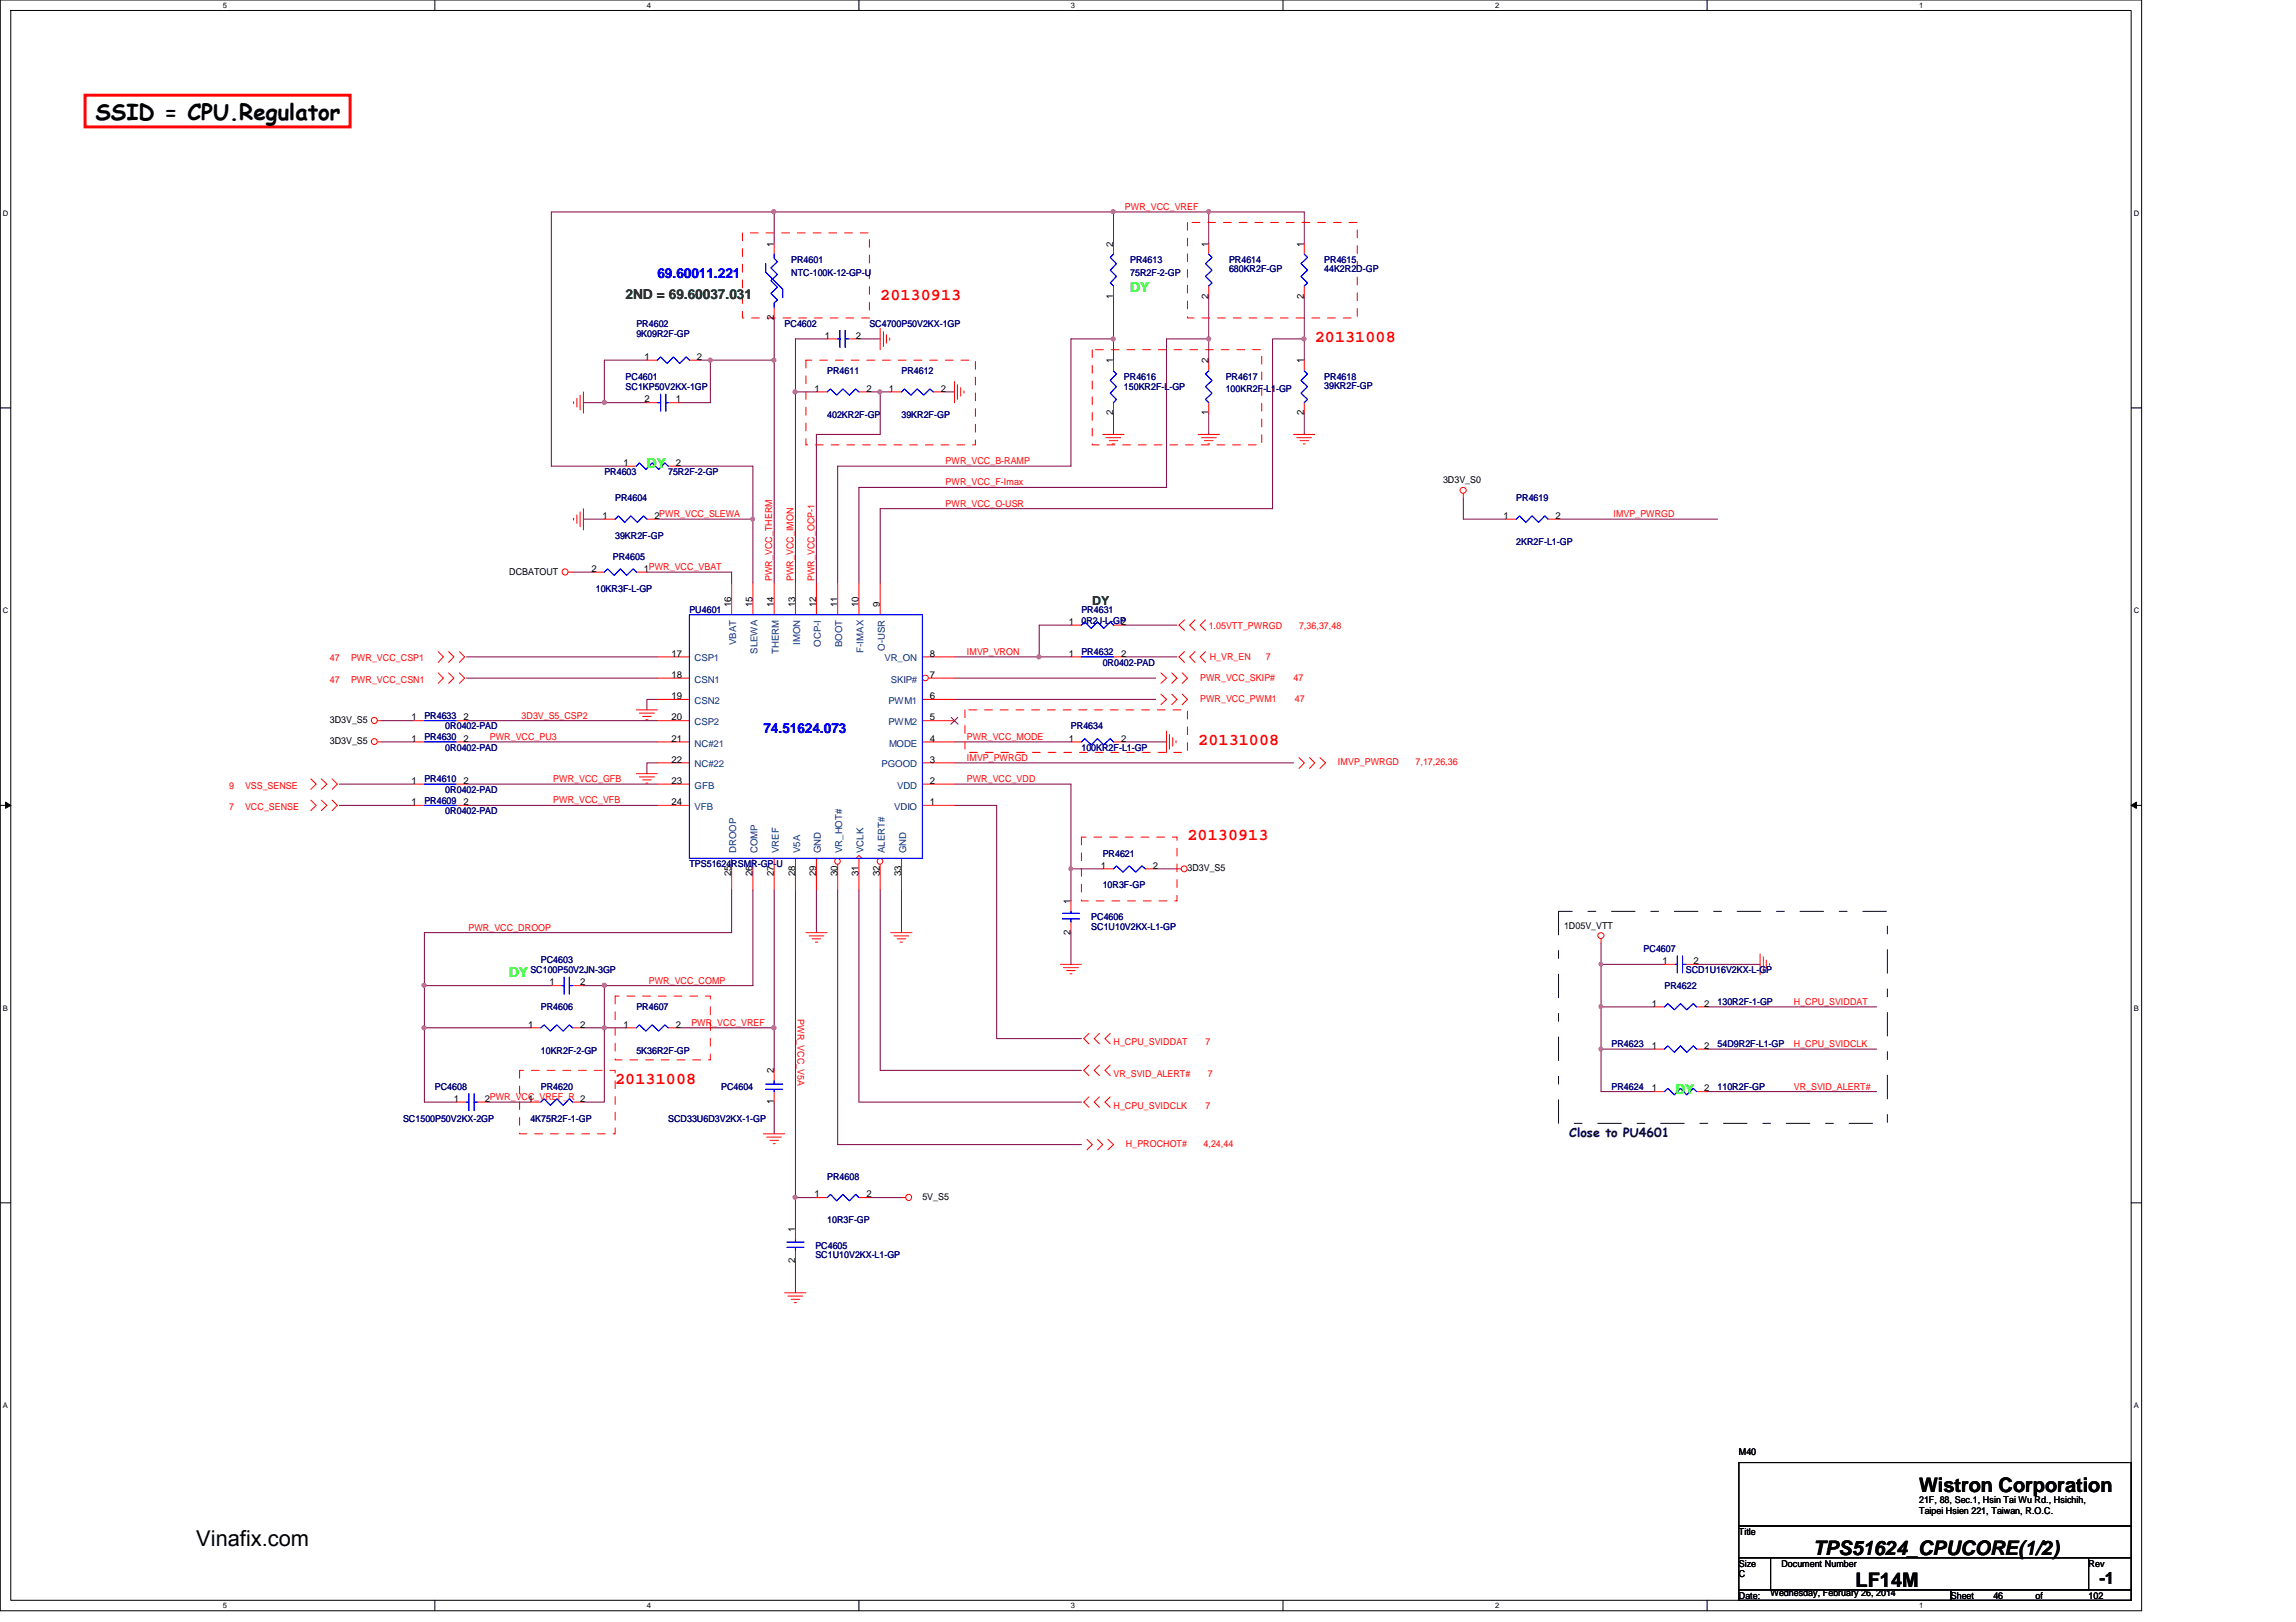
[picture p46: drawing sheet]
<svg xmlns="http://www.w3.org/2000/svg" width="297mm" height="210mm" viewBox="0 0 297 210" stroke-linecap="round" stroke-linejoin="round" font-family="sans-serif">
<defs><g id="words">
<text font-size="2.9" x="12.4" y="15.5">SSID = CPU.Regulator</text>
<text font-size="2.8" x="25.4" y="200.1">Vinafix.com</text>
<g font-size="2.6">
<text x="248.3" y="193">Wistron Corporation</text>
<text x="234.6" y="201.2">TPS51624_CPUCORE(1/2)</text>
<text x="240.1" y="205.4">LF14M</text>
</g>
<g font-size="2.2" fill="#f00">
<text x="113.9" y="38.8">20130913</text>
<text x="170.1" y="44.3">20131008</text>
<text x="155" y="96.4">20131008</text>
<text x="153.6" y="108.8">20130913</text>
<text x="79.6" y="140.3">20131008</text>
</g>
<text font-size="2.2" x="271.6" y="205">-1</text>
<g font-size="1.8" fill="#00f">
<text x="85" y="35.9">69.60011.221</text>
<text x="98.8" y="94.9">74.51624.073</text>
</g>
<text font-size="1.8" fill="#008000" x="80.9" y="38.7">2ND = 69.60037.031</text>
<g font-size="1.8" fill="#0f0">
<text x="146.2" y="37.8">DY</text>
<text x="83.7" y="60.6">DY</text>
<text x="65.9" y="126.4">DY</text>
<text x="216.7" y="141.5">DY</text>
</g>
<text font-size="1.6" fill="#008000" x="141.3" y="78.3">DY</text>
<text font-size="1.6" fill="#000040" x="203" y="147.2">Close to PU4601</text>
<g font-size="1.2" fill="#f00">
<text x="145.5" y="27.2">PWR_VCC_VREF</text>
<text x="122.3" y="60.1">PWR_VCC_B-RAMP</text>
<text x="122.3" y="62.8">PWR_VCC_F-Imax</text>
<text x="122.3" y="65.6">PWR_VCC_O-USR</text>
<text x="208.7" y="66.9">IMVP_PWRGD</text>
<text x="99.9" y="75.2" transform="rotate(-90 99.9 75.2)">PWR_VCC_THERM</text>
<text x="102.7" y="75.2" transform="rotate(-90 102.7 75.2)">PWR_VCC_IMON</text>
<text x="105.4" y="75.2" transform="rotate(-90 105.4 75.2)">PWR_VCC_OCP-1</text>
<text x="156.4" y="81.4">1.05VTT_PWRGD</text>
<text x="168.1" y="81.4">7,36,37,48</text>
<text x="42.7" y="85.6">47</text>
<text x="42.7" y="88.3">47</text>
<text x="45.4" y="85.6">PWR_VCC_CSP1</text>
<text x="45.4" y="88.3">PWR_VCC_CSN1</text>
<text x="125.1" y="84.8">IMVP_VRON</text>
<text x="155.3" y="88.1">PWR_VCC_SKIP#</text>
<text x="156.5" y="85.5">H_VR_EN</text>
<text x="163.8" y="85.5">7</text>
<text x="167.3" y="88.1">47</text>
<text x="63.4" y="95.8">PWR_VCC_PU3</text>
<text x="67.5" y="93">3D3V_S5_CSP2</text>
<text x="125.1" y="95.8">PWR_VCC_MODE</text>
<text x="155.3" y="90.8">PWR_VCC_PWM1</text>
<text x="167.5" y="90.8">47</text>
<text x="71.6" y="101.2">PWR_VCC_GFB</text>
<text x="125.1" y="101.2">PWR_VCC_VDD</text>
<text x="125.1" y="98.5">IMVP_PWRGD</text>
<text x="173.1" y="99.1">IMVP_PWRGD</text>
<text x="183.1" y="99.1">7,17,26,36</text>
<text x="29.6" y="102.1">9</text>
<text x="29.6" y="104.8">7</text>
<text x="31.7" y="102.1">VSS_SENSE</text>
<text x="31.7" y="104.8">VCC_SENSE</text>
<text x="71.6" y="104">PWR_VCC_VFB</text>
<text x="60.6" y="120.4">PWR_VCC_DROOP</text>
<text x="83.9" y="127.3">PWR_VCC_COMP</text>
<text x="103.2" y="131.9" transform="rotate(90 103.2 131.9)">PWR_VCC_V5A</text>
<text x="232.1" y="130">H_CPU_SVIDDAT</text>
<text x="89.4" y="132.8">PWR_VCC_VREF</text>
<text x="144.1" y="135.3">H_CPU_SVIDDAT</text>
<text x="156" y="135.3">7</text>
<text x="232.1" y="135.5">H_CPU_SVIDCLK</text>
<text x="144.1" y="139.4">VR_SVID_ALERT#</text>
<text x="144.1" y="143.5">H_CPU_SVIDCLK</text>
<text x="156" y="143.5">7</text>
<text x="156.2" y="139.4">7</text>
<text x="232.1" y="141">VR_SVID_ALERT#</text>
<text x="145.7" y="148.4">H_PROCHOT#</text>
<text x="155.7" y="148.4">4,24,44</text>
</g>
<g font-size="1.2">
<text x="100.1" y="31.9" transform="rotate(-90 100.1 31.9)">1</text>
<text x="144" y="31.9" transform="rotate(-90 144 31.9)">2</text>
<text x="156.3" y="31.9" transform="rotate(-90 156.3 31.9)">1</text>
<text x="168.7" y="31.9" transform="rotate(-90 168.7 31.9)">1</text>
<text x="100.1" y="41.4" transform="rotate(-90 100.1 41.4)">2</text>
<text x="144" y="38.7" transform="rotate(-90 144 38.7)">1</text>
<text x="156.3" y="38.7" transform="rotate(-90 156.3 38.7)">2</text>
<text x="168.7" y="38.7" transform="rotate(-90 168.7 38.7)">2</text>
<text x="83.4" y="46.6">1</text>
<text x="90.2" y="46.6">2</text>
<text x="106.7" y="43.8">1</text>
<text x="110.7" y="43.8">2</text>
<text x="144" y="47" transform="rotate(-90 144 47)">1</text>
<text x="156.3" y="47" transform="rotate(-90 156.3 47)">2</text>
<text x="168.7" y="47" transform="rotate(-90 168.7 47)">1</text>
<text x="83.4" y="52.1">2</text>
<text x="87.4" y="52.1">1</text>
<text x="105.4" y="50.7">1</text>
<text x="112.1" y="50.7">2</text>
<text x="115" y="50.7">1</text>
<text x="121.7" y="50.7">2</text>
<text x="144" y="53.8" transform="rotate(-90 144 53.8)">2</text>
<text x="156.3" y="53.8" transform="rotate(-90 156.3 53.8)">1</text>
<text x="168.7" y="53.8" transform="rotate(-90 168.7 53.8)">2</text>
<text x="80.7" y="60.3">1</text>
<text x="87.4" y="60.3">2</text>
<text x="186.7" y="62.6">3D3V_S0</text>
<text x="77.9" y="67.1">1</text>
<text x="84.7" y="67.1">2PWR_VCC_SLEWA</text>
<text x="194.5" y="67.1">1</text>
<text x="201.2" y="67.1">2</text>
<text x="65.9" y="74.4">DCBATOUT</text>
<text x="76.5" y="74">2</text>
<text x="83.3" y="74">1PWR_VCC_VBAT</text>
<text x="94.6" y="78.6" transform="rotate(-90 94.6 78.6)">16</text>
<text x="97.4" y="78.6" transform="rotate(-90 97.4 78.6)">15</text>
<text x="100.1" y="78.6" transform="rotate(-90 100.1 78.6)">14</text>
<text x="102.9" y="78.6" transform="rotate(-90 102.9 78.6)">13</text>
<text x="105.6" y="78.6" transform="rotate(-90 105.6 78.6)">12</text>
<text x="108.3" y="78.6" transform="rotate(-90 108.3 78.6)">11</text>
<text x="111.1" y="78.6" transform="rotate(-90 111.1 78.6)">10</text>
<text x="113.8" y="78.6" transform="rotate(-90 113.8 78.6)">9</text>
<text x="138.3" y="80.9">1</text>
<text x="145" y="80.9">2</text>
<text x="86.9" y="87.7">18</text>
<text x="86.9" y="85">17</text>
<text x="120.3" y="87.7">7</text>
<text x="120.3" y="85">8</text>
<text x="138.3" y="85">1</text>
<text x="145" y="85">2</text>
<text x="42.7" y="93.6">3D3V_S5</text>
<text x="53.3" y="93.2">1</text>
<text x="53.3" y="96">1</text>
<text x="60" y="93.2">2</text>
<text x="60" y="96">2</text>
<text x="86.9" y="90.5">19</text>
<text x="86.9" y="96">21</text>
<text x="86.9" y="93.2">20</text>
<text x="120.3" y="96">4</text>
<text x="120.3" y="90.5">6</text>
<text x="120.3" y="93.2">5</text>
<text x="138.3" y="96">1</text>
<text x="145" y="96">2</text>
<text x="42.7" y="96.3">3D3V_S5</text>
<text x="53.3" y="101.4">1</text>
<text x="60" y="101.4">2</text>
<text x="86.9" y="101.4">23</text>
<text x="86.9" y="98.7">22</text>
<text x="120.3" y="98.7">3</text>
<text x="120.3" y="101.4">2</text>
<text x="53.3" y="104.2">1</text>
<text x="60" y="104.2">2</text>
<text x="86.9" y="104.2">24</text>
<text x="120.3" y="104.2">1</text>
<text x="94.6" y="113.4" transform="rotate(-90 94.6 113.4)">25</text>
<text x="97.4" y="113.4" transform="rotate(-90 97.4 113.4)">26</text>
<text x="100.1" y="113.4" transform="rotate(-90 100.1 113.4)">27</text>
<text x="102.9" y="113.4" transform="rotate(-90 102.9 113.4)">28</text>
<text x="105.6" y="113.4" transform="rotate(-90 105.6 113.4)">29</text>
<text x="108.3" y="113.4" transform="rotate(-90 108.3 113.4)">30</text>
<text x="111.1" y="113.4" transform="rotate(-90 111.1 113.4)">31</text>
<text x="113.8" y="113.4" transform="rotate(-90 113.8 113.4)">32</text>
<text x="116.6" y="113.4" transform="rotate(-90 116.6 113.4)">33</text>
<text x="142.4" y="112.4">1</text>
<text x="149.1" y="112.4">2</text>
<text x="153.6" y="112.8">3D3V_S5</text>
<text x="138.5" y="117" transform="rotate(-90 138.5 117)">1</text>
<text x="138.5" y="120.9" transform="rotate(-90 138.5 120.9)">2</text>
<text x="202.4" y="120.2">1D05V_VTT</text>
<text x="215.1" y="124.8">1</text>
<text x="219.1" y="124.8">2</text>
<text x="71.1" y="127.5">1</text>
<text x="75.1" y="127.5">2</text>
<text x="213.7" y="130.3">1</text>
<text x="220.5" y="130.3">2</text>
<text x="68.3" y="133">1</text>
<text x="75.1" y="133">2</text>
<text x="80.7" y="133">1</text>
<text x="87.4" y="133">2</text>
<text x="213.7" y="135.7">1</text>
<text x="220.5" y="135.7">2</text>
<text x="58.7" y="142.6">1</text>
<text x="62.7" y="142.6">2PWR_VCC_VREF_R 2</text>
<text x="68.3" y="142.6">1</text>
<text x="100.1" y="142.9" transform="rotate(-90 100.1 142.9)">1</text>
<text x="100.1" y="138.9" transform="rotate(-90 100.1 138.9)">2</text>
<text x="213.7" y="141.2">1</text>
<text x="220.5" y="141.2">2</text>
<text x="105.4" y="154.9">1</text>
<text x="112.1" y="154.9">2</text>
<text x="119.3" y="155.3">5V_S5</text>
<text x="102.9" y="159.5" transform="rotate(-90 102.9 159.5)">1</text>
<text x="102.9" y="163.5" transform="rotate(-90 102.9 163.5)">2</text>
<text x="225" y="188.3">M40</text>
<text x="248.3" y="194.5">21F, 88, Sec.1, Hsin Tai Wu Rd., Hsichih,</text>
<text x="248.3" y="196">Taipei Hsien 221, Taiwan, R.O.C.</text>
<text x="225" y="198.6">Title</text>
<text x="225" y="202.7">Size</text>
<text x="230.5" y="202.7">Document Number</text>
<text x="270.2" y="202.7">Rev</text>
<text x="225" y="206.9">Date:</text>
<text x="225" y="204.1">C</text>
<text x="229.1" y="206.6">Wednesday, February 26, 2014</text>
<text x="252.4" y="206.9">Sheet</text>
<text x="257.9" y="206.9">46</text>
<text x="263.4" y="206.9">of</text>
<text x="270.2" y="206.9">102</text>
</g>
<g font-size="1.2" fill="#000080">
<text x="102.4" y="34">PR4601</text>
<text x="102.4" y="35.7">NTC-100K-12-GP-U</text>
<text x="146.2" y="34">PR4613</text>
<text x="146.2" y="35.7">75R2F-2-GP</text>
<text x="159" y="34">PR4614</text>
<text x="159" y="35.3">680KR2F-GP</text>
<text x="171.3" y="34">PR4615</text>
<text x="171.3" y="35.3">44K2R2D-GP</text>
<text x="82.3" y="42.3">PR4602</text>
<text x="82.3" y="43.6">9K09R2F-GP</text>
<text x="101.5" y="42.3">PC4602</text>
<text x="112.5" y="42.3">SC4700P50V2KX-1GP</text>
<text x="80.9" y="49.1">PC4601</text>
<text x="80.9" y="50.5">SC1KP50V2KX-1GP</text>
<text x="107" y="48.4">PR4611</text>
<text x="116.6" y="48.4">PR4612</text>
<text x="145.4" y="49.1">PR4616</text>
<text x="145.4" y="50.5">150KR2F-L-GP</text>
<text x="158.6" y="49.1">PR4617</text>
<text x="158.6" y="50.8">100KR2F-L1-GP</text>
<text x="171.3" y="49.1">PR4618</text>
<text x="171.3" y="50.4">39KR2F-GP</text>
<text x="107" y="54.1">402KR2F-GP</text>
<text x="116.6" y="54.1">39KR2F-GP</text>
<text x="78.2" y="61.5">PR4603</text>
<text x="79.6" y="64.9">PR4604</text>
<text x="86.4" y="61.5">75R2F-2-GP</text>
<text x="196.2" y="64.9">PR4619</text>
<text x="79.6" y="69.7">39KR2F-GP</text>
<text x="196.2" y="70.5">2KR2F-L1-GP</text>
<text x="77.1" y="76.6">10KR3F-L-GP</text>
<text x="79.3" y="72.4">PR4605</text>
<text x="89.2" y="79.3">PU4601</text>
<text x="139.9" y="79.3">PR4631</text>
<text x="139.9" y="80.7">0R2J-L-GP</text>
<text x="139.9" y="84.8">PR4632</text>
<text x="142.7" y="86.1">0R0402-PAD</text>
<text x="54.9" y="93">PR4633</text>
<text x="54.9" y="95.8">PR4630</text>
<text x="57.6" y="94.4">0R0402-PAD</text>
<text x="138.6" y="94.4">PR4634</text>
<text x="54.9" y="101.3">PR4610</text>
<text x="57.6" y="97.2">0R0402-PAD</text>
<text x="139.9" y="97.2">100KR2F-L1-GP</text>
<text x="54.9" y="104">PR4609</text>
<text x="57.6" y="105.4">0R0402-PAD</text>
<text x="57.6" y="102.6">0R0402-PAD</text>
<text x="89.2" y="112.2">TPS51624RSMR-GP-U</text>
<text x="142.7" y="110.9">PR4621</text>
<text x="141.2" y="119.1">PC4606</text>
<text x="142.7" y="115">10R3F-GP</text>
<text x="68.6" y="125.9">SC100P50V2JN-3GP</text>
<text x="70" y="124.6">PC4603</text>
<text x="141.2" y="120.3">SC1U10V2KX-L1-GP</text>
<text x="212.6" y="123.2">PC4607</text>
<text x="218.1" y="125.9">SCD1U16V2KX-L-GP</text>
<text x="70" y="130.7">PR4606</text>
<text x="82.3" y="130.7">PR4607</text>
<text x="215.3" y="128">PR4622</text>
<text x="222.2" y="130">130R2F-1-GP</text>
<text x="70" y="136.4">10KR2F-2-GP</text>
<text x="82.3" y="136.4">5K36R2F-GP</text>
<text x="208.5" y="135.6">PR4623</text>
<text x="222.2" y="135.6">54D9R2F-L1-GP</text>
<text x="56.3" y="141">PC4608</text>
<text x="70" y="141">PR4620</text>
<text x="93.3" y="141">PC4604</text>
<text x="208.5" y="141">PR4624</text>
<text x="222.2" y="141">110R2F-GP</text>
<text x="52.2" y="145.2">SC1500P50V2KX-2GP</text>
<text x="68.6" y="145.2">4K75R2F-1-GP</text>
<text x="86.4" y="145.2">SCD33U6D3V2KX-1-GP</text>
<text x="107" y="152.7">PR4608</text>
<text x="105.5" y="161.6">PC4605</text>
<text x="107" y="158.3">10R3F-GP</text>
<text x="105.5" y="162.9">SC1U10V2KX-L1-GP</text>
</g>
<g font-size="1.2" fill="#004080">
<text x="95.2" y="83.5" transform="rotate(-90 95.2 83.5)">VBAT</text>
<text x="103.5" y="83.5" transform="rotate(-90 103.5 83.5)">IMON</text>
<text x="106.2" y="83.7" transform="rotate(-90 106.2 83.7)">OCP-I</text>
<text x="109" y="83.8" transform="rotate(-90 109 83.8)">BOOT</text>
<text x="89.9" y="88.3">CSN1</text>
<text x="89.9" y="85.6">CSP1</text>
<text x="98" y="84.6" transform="rotate(-90 98 84.6)">SLEWA</text>
<text x="100.8" y="84.7" transform="rotate(-90 100.8 84.7)">THERM</text>
<text x="111.7" y="84.5" transform="rotate(-90 111.7 84.5)">F-IMAX</text>
<text x="114.4" y="85.6">VR_ON</text>
<text x="114.5" y="84.2" transform="rotate(-90 114.5 84.2)">O-USR</text>
<text x="115.3" y="88.3">SKIP#</text>
<text x="89.9" y="91.1">CSN2</text>
<text x="89.9" y="93.9">CSP2</text>
<text x="114.9" y="91.1">PWM1</text>
<text x="114.9" y="93.9">PWM2</text>
<text x="89.9" y="96.6">NC#21</text>
<text x="89.9" y="99.3">NC#22</text>
<text x="114" y="99.3">PGOOD</text>
<text x="115" y="96.6">MODE</text>
<text x="89.9" y="104.8">VFB</text>
<text x="89.9" y="102.1">GFB</text>
<text x="115.7" y="104.8">VDIO</text>
<text x="116.1" y="102.1">VDD</text>
<text x="95.2" y="110.4" transform="rotate(-90 95.2 110.4)">DROOP</text>
<text x="98" y="110.4" transform="rotate(-90 98 110.4)">COMP</text>
<text x="100.8" y="110.4" transform="rotate(-90 100.8 110.4)">VREF</text>
<text x="103.5" y="110.4" transform="rotate(-90 103.5 110.4)">V5A</text>
<text x="106.2" y="110.4" transform="rotate(-90 106.2 110.4)">GND</text>
<text x="109" y="110.4" transform="rotate(-90 109 110.4)">VR_HOT#</text>
<text x="111.7" y="110.4" transform="rotate(-90 111.7 110.4)">VCLK</text>
<text x="114.5" y="110.4" transform="rotate(-90 114.5 110.4)">ALERT#</text>
<text x="117.2" y="110.4" transform="rotate(-90 117.2 110.4)">GND</text>
</g>
<g font-size="1">
<text x="28.8" y="1">5</text>
<text x="83.7" y="1">4</text>
<text x="138.6" y="1">3</text>
<text x="193.4" y="1">2</text>
<text x="248.3" y="1">1</text>
<text x=".4" y="27.9">D</text>
<text x="276.1" y="27.9">D</text>
<text x=".4" y="79.4">C</text>
<text x="276.1" y="79.4">C</text>
<text x=".4" y="130.8">B</text>
<text x="276.1" y="130.8">B</text>
<text x=".4" y="182.2">A</text>
<text x="276.1" y="182.2">A</text>
<text x="28.8" y="208.1">5</text>
<text x="83.7" y="208.1">4</text>
<text x="138.6" y="208.1">3</text>
<text x="193.4" y="208.1">2</text>
<text x="248.3" y="208.1">1</text>
</g>
</g></defs>
<path d="M0 0h277.1v208.4h-277.1zM1.4 1.4h274.3v205.7h-274.3z" fill="none" stroke="#000" stroke-width=".13"/>
<g fill="#fff">
<path d="M28.8 .1h.6v1.1h-.6z"/>
<path d="M28.8 207.2h.6v1.1h-.6z"/>
</g>
<path d="M56.3 0v1.4M56.3 207.1v1.3" fill="none" stroke="#000" stroke-width=".13"/>
<g fill="#fff">
<path d="M83.7 .1h.5v1.1h-.5z"/>
<path d="M83.7 207.2h.5v1.1h-.5z"/>
</g>
<path d="M111.1 0v1.4M111.1 207.1v1.3" fill="none" stroke="#000" stroke-width=".13"/>
<g fill="#fff">
<path d="M138.6 .1h.5v1.1h-.5z"/>
<path d="M138.6 207.2h.5v1.1h-.5z"/>
</g>
<path d="M166 0v1.4M166 207.1v1.3" fill="none" stroke="#000" stroke-width=".13"/>
<g fill="#fff">
<path d="M193.4 .1h.6v1.1h-.6z"/>
<path d="M193.4 207.2h.6v1.1h-.6z"/>
</g>
<path d="M220.8 0v1.4M220.8 207.1v1.3" fill="none" stroke="#000" stroke-width=".13"/>
<g fill="#fff">
<path d="M248.3 .1h.5v1.1h-.5z"/>
<path d="M248.3 207.2h.5v1.1h-.5z"/>
<path d="M.4 27.1h.7v1.1h-.7z"/>
<path d="M276.1 27.1h.7v1.1h-.7z"/>
<path d="M.4 78.5h.7v1.1h-.7z"/>
<path d="M276.1 78.5h.7v1.1h-.7z"/>
</g>
<path d="M0 52.8h1.4M275.7 52.8h1.4" fill="none" stroke="#000" stroke-width=".13"/>
<g fill="#fff">
<path d="M.4 129.9h.6v1.1h-.6z"/>
<path d="M276.1 129.9h.6v1.1h-.6z"/>
</g>
<path d="M0 104.2h1.4M.7 103.8l.7 .4-.7 .4zM275.7 104.2l.7-.4v.8zM275.7 104.2h1.4" fill="none" stroke="#000" stroke-width=".13"/>
<path d="M.7 103.8l.7 .4-.7 .4zM275.7 104.2l.7-.4v.8z" fill="#000"/>
<g fill="#fff">
<path d="M.4 181.4h.6v1.1h-.6z"/>
<path d="M276.1 181.4h.6v1.1h-.6z"/>
</g>
<path d="M0 155.7h1.4M275.7 155.7h1.4" fill="none" stroke="#000" stroke-width=".13"/>
<path d="M168.7 38.4v5.5" fill="none" stroke="#800040" stroke-width=".13"/>
<circle cx="168.7" cy="43.9" r=".26" fill="#f0f"/>
<circle cx="168.7" cy="43.9" r=".26" fill="none" stroke="#f0f" stroke-width=".13"/>
<path d="M144.1 43.9v2.7M168.7 43.9v2.7M134.4 80.9v4.1h-10.9M145.4 96h5.5M145.4 85h6.9" fill="none" stroke="#800040" stroke-width=".13"/>
<circle cx="134.4" cy="85" r=".26" fill="#f0f"/>
<circle cx="134.4" cy="85" r=".26" fill="none" stroke="#f0f" stroke-width=".13"/>
<path d="M75.5 52.1h2.7M85 98.7h-1.3v1.4M134.4 85h4.2M134.4 80.9h4.2M145.4 80.9h6.9M207.1 124.8h8.2" fill="none" stroke="#800040" stroke-width=".13"/>
<path d="M206.9 124.6h.4v.2v.1l-.2 .1-.2-.1z" fill-rule="evenodd" fill="#f0f"/>
<path d="M206.9 124.6h.4v.2v.1l-.2 .1-.2-.1z" fill="none" stroke="#f0f" stroke-width=".13"/>
<path d="M207.1 130.3v5.5h6.9M54.9 142.6h4.1" fill="none" stroke="#800040" stroke-width=".13"/>
<path d="M206.9 135.6l.2-.1 .2 .1v.3l-.2 .1-.2-.1z" fill-rule="evenodd" fill="#f0f"/>
<path d="M206.9 135.6l.2-.1 .2 .1v.3l-.2 .1-.2-.1z" fill="none" stroke="#f0f" stroke-width=".13"/>
<path d="M144.1 27.4h12.3M49.4 96h4.1M207.1 135.8v5.5h6.9M220.8 130.3h22M220.8 135.8h22M220.8 141.3h22" fill="none" stroke="#800040" stroke-width=".13"/>
<circle cx="156.4" cy="27.4" r=".26" fill="#f0f"/>
<circle cx="156.4" cy="27.4" r=".26" fill="none" stroke="#f0f" stroke-width=".13"/>
<path d="M207.1 130.3h6.9M219.5 124.8h8.2" fill="none" stroke="#800040" stroke-width=".13"/>
<path d="M206.9 130.1l.2-.1 .2 .1v.3l-.2 .1-.2-.1z" fill-rule="evenodd" fill="#f0f"/>
<path d="M206.9 130.1l.2-.1 .2 .1v.3l-.2 .1-.2-.1z" fill="none" stroke="#f0f" stroke-width=".13"/>
<path d="M100.2 27.4h43.9M156.4 53.5v2.7M189.3 67.2h5.5M201.6 67.2h20.6M60.4 96h24.6M123.5 104.2h5.4v30.2h11M138.6 112.4v4.2M149.5 112.4h2.8M100.2 133v5.5M207.1 124.8v5.5" fill="none" stroke="#800040" stroke-width=".13"/>
<circle cx="100.1" cy="27.4" r=".26" fill="#f0f"/>
<circle cx="100.1" cy="27.4" r=".26" fill="none" stroke="#f0f" stroke-width=".13"/>
<circle cx="144" cy="27.4" r=".26" fill="#f0f"/>
<circle cx="144" cy="27.4" r=".26" fill="none" stroke="#f0f" stroke-width=".13"/>
<path d="M144.1 27.4v4.1M168.7 53.5v2.7M78.2 127.6v5.4" fill="none" stroke="#800040" stroke-width=".13"/>
<circle cx="78.2" cy="127.5" r=".26" fill="#f0f"/>
<circle cx="78.2" cy="127.5" r=".26" fill="none" stroke="#f0f" stroke-width=".13"/>
<path d="M144.1 53.5v2.7M78.2 127.6h19.2" fill="none" stroke="#800040" stroke-width=".13"/>
<circle cx="78.2" cy="127.5" r=".26" fill="#f0f"/>
<circle cx="78.2" cy="127.5" r=".26" fill="none" stroke="#f0f" stroke-width=".13"/>
<path d="M156.4 43.9v2.7M97.4 115.2v12.4M54.9 120.7h39.8M111.1 142.6h28.8" fill="none" stroke="#800040" stroke-width=".13"/>
<circle cx="156.4" cy="43.9" r=".26" fill="#f0f"/>
<circle cx="156.4" cy="43.9" r=".26" fill="none" stroke="#f0f" stroke-width=".13"/>
<path d="M144.1 38.4v5.5h-5.5M156.4 31.5v-4.1h12.3v4.1M150.9 43.9v19.2M113.9 115.2v23.3h26M116.6 115.2v5.5M75.5 133h2.7" fill="none" stroke="#800040" stroke-width=".13"/>
<circle cx="144" cy="43.9" r=".26" fill="#f0f"/>
<circle cx="144" cy="43.9" r=".26" fill="none" stroke="#f0f" stroke-width=".13"/>
<path d="M156.4 38.4v5.5h-5.5M138.6 43.9v16.4h-30.2v15.1M168.7 43.9h-4.1v21.9h-50.7v9.6M83.7 74h11M150.9 63.1h-39.8v12.3M60.4 85h24.6M43.9 104.2h9.6M43.9 101.5h9.6M108.4 115.2v32.9h31.5M111.1 115.2v27.4M102.9 155v4.1" fill="none" stroke="#800040" stroke-width=".13"/>
<circle cx="102.9" cy="154.9" r=".26" fill="#f0f"/>
<circle cx="102.9" cy="154.9" r=".26" fill="none" stroke="#f0f" stroke-width=".13"/>
<path d="M100.2 46.6v28.8M94.7 74v1.4M60.4 87.8h24.6M60.4 93.3h24.6M60.4 101.5h24.6M60.4 104.2h24.6M94.7 115.2v5.5M102.9 115.2v39.8h2.7M105.6 115.2v5.5M102.9 163.2v4.1" fill="none" stroke="#800040" stroke-width=".13"/>
<circle cx="100.1" cy="46.6" r=".26" fill="#f0f"/>
<circle cx="100.1" cy="46.6" r=".26" fill="none" stroke="#f0f" stroke-width=".13"/>
<path d="M74.1 74h2.7M75.5 67.2h2.7M85 67.2h12.4M97.4 67.2v8.2M97.4 60.3v6.9M112.5 155h4.1" fill="none" stroke="#800040" stroke-width=".13"/>
<path d="M97.2 67l.2-.1 .2 .1-.1 .4h-.1h-.2z" fill-rule="evenodd" fill="#f0f"/>
<path d="M97.2 67l.2-.1 .2 .1-.1 .4h-.1h-.2z" fill="none" stroke="#f0f" stroke-width=".13"/>
<path d="M78.2 52.1h5.5M87.8 60.3h9.6" fill="none" stroke="#800040" stroke-width=".13"/>
<circle cx="78.2" cy="52.1" r=".26" fill="#f0f"/>
<circle cx="78.2" cy="52.1" r=".26" fill="none" stroke="#f0f" stroke-width=".13"/>
<path d="M90.5 46.6h1.4M91.9 46.6v5.5h-4.1M91.9 46.6h8.3M102.9 50.7h2.7M123.5 87.8h26M123.5 90.5h26M100.2 142.6v4.1" fill="none" stroke="#800040" stroke-width=".13"/>
<circle cx="91.9" cy="46.6" r=".26" fill="#f0f"/>
<circle cx="91.9" cy="46.6" r=".26" fill="none" stroke="#f0f" stroke-width=".13"/>
<path d="M100.2 31.5v-4.1h-28.9v32.9h9.6M83.7 46.6h-5.5v5.5M100.2 41.1v5.5M122.1 50.7h1.4M100.2 115.2v17.8" fill="none" stroke="#800040" stroke-width=".13"/>
<circle cx="100.1" cy="133" r=".26" fill="#f0f"/>
<circle cx="100.1" cy="133" r=".26" fill="none" stroke="#f0f" stroke-width=".13"/>
<path d="M107 43.9h-4.1v6.8" fill="none" stroke="#800040" stroke-width=".13"/>
<circle cx="102.9" cy="50.7" r=".26" fill="#f0f"/>
<circle cx="102.9" cy="50.7" r=".26" fill="none" stroke="#f0f" stroke-width=".13"/>
<path d="M102.9 50.7v24.7M111.1 43.9h2.8M54.9 120.7v6.9" fill="none" stroke="#800040" stroke-width=".13"/>
<circle cx="54.9" cy="127.5" r=".26" fill="#f0f"/>
<circle cx="54.9" cy="127.5" r=".26" fill="none" stroke="#f0f" stroke-width=".13"/>
<path d="M54.9 133h13.7" fill="none" stroke="#800040" stroke-width=".13"/>
<circle cx="54.9" cy="133" r=".26" fill="#f0f"/>
<circle cx="54.9" cy="133" r=".26" fill="none" stroke="#f0f" stroke-width=".13"/>
<path d="M54.9 127.6v5.4M78.2 133h2.7" fill="none" stroke="#800040" stroke-width=".13"/>
<circle cx="78.2" cy="133" r=".26" fill="#f0f"/>
<circle cx="78.2" cy="133" r=".26" fill="none" stroke="#f0f" stroke-width=".13"/>
<path d="M105.6 56.2v19.2M113.9 50.7v5.5" fill="none" stroke="#800040" stroke-width=".13"/>
<circle cx="113.8" cy="50.7" r=".26" fill="#f0f"/>
<circle cx="113.8" cy="50.7" r=".26" fill="none" stroke="#f0f" stroke-width=".13"/>
<path d="M105.6 56.2h8.3M112.5 50.7h2.7M123.5 101.5h15.1v10.9" fill="none" stroke="#800040" stroke-width=".13"/>
<path d="M138.4 112.2h.1l.2 .1v.3l-.2 .1-.1-.1z" fill-rule="evenodd" fill="#f0f"/>
<path d="M138.4 112.2h.1l.2 .1v.3l-.2 .1-.1-.1z" fill="none" stroke="#f0f" stroke-width=".13"/>
<path d="M138.6 112.4h4.1M54.9 127.6h16.4M75.5 127.6h2.7M87.8 133h12.4M138.6 120.7v4.1" fill="none" stroke="#800040" stroke-width=".13"/>
<circle cx="100.1" cy="133" r=".26" fill="#f0f"/>
<circle cx="100.1" cy="133" r=".26" fill="none" stroke="#f0f" stroke-width=".13"/>
<path d="M189.3 64.4v2.8M49.4 93.3h4.1M85 90.5h-1.3v1.4M123.5 98.7h43.8M123.5 96h15.1M54.9 133v9.6M78.2 133v9.6h-2.7M207.1 122v2.8M63.1 142.6h5.5" fill="none" stroke="#800040" stroke-width=".13"/>
<g fill="none" stroke="#f00" stroke-width=".13">
<path d="M100.2 31.5v1.4M100.2 39.8v1.3M156.4 31.5v1.4M156.4 37v1.4M74.2 52v.2M74.6 51.6v1.1M75.1 51.1v1.9M75.5 50.7v2.8M107 43.9h1.4M109.8 43.9h1.3M113.9 42.5v2.8M114.3 42.9v1.9"/>
<path d="M114.7 43.3v1.1M115.1 43.7v.3M123.5 49.4v2.7M123.9 49.8v1.9M124.3 50.2v1.1M124.7 50.6v.3M142.7 56.2h2.7M143.1 56.6h1.9M143.5 57h1.1M143.9 57.4h.3M155 56.2h2.8M155.4 56.6h1.9"/>
<path d="M155.8 57h1.1M156.2 57.4h.3M167.3 56.2h2.8M167.8 56.6h1.9M168.2 57h1.1M168.6 57.4h.3M73.5 74h.6M74.2 67.1v.2M74.6 66.6v1.1M75.1 66.3v1.9M75.5 65.8v2.8M108.4 75.4v4.1"/>
<path d="M189.3 63.9v.5M48.8 93.3h.6M48.8 96h.6M53.5 93.3h1.4M56.7 84.3l.7 .7-.7 .7M56.7 87.1l.7 .7-.7 .6M58 84.3l.7 .7-.7 .7M58 87.1l.7 .7-.7 .6M59 93.3h1.4M59.4 84.3l.7 .7-.7 .7M59.4 87.1l.7 .7-.7 .6M82.3 91.9h2.7"/>
<path d="M82.7 92.3h2M83.1 92.7h1.1M83.6 93.1h.2M85 96h4.2M85 90.5h4.2M85 87.8h4.2M138.6 85h1.3M138.6 96h1.3M144.1 85h1.3M144.1 96h1.3M150.2 87.1l.7 .7-.7 .6M150.2 89.8l.7 .7-.7 .7"/>
<path d="M150.9 94.6v2.8M151.3 95v1.9M151.6 87.1l.7 .7-.7 .6M151.6 89.8l.7 .7-.7 .7M151.7 95.5v1.1M152.1 95.8v.3M152.9 87.1l.7 .7-.7 .6M152.9 89.8l.7 .7-.7 .7M153.2 84.3l-.7 .7 .7 .7M153.2 80.2l-.7 .7 .7 .7M154.6 84.3l-.7 .7 .7 .7M154.6 80.2l-.7 .7 .7 .7"/>
<path d="M156 84.3l-.7 .7 .7 .7M156 80.2l-.7 .7 .7 .7M168.1 98l.6 .7-.6 .7M169.4 98l.7 .7-.7 .7M170.8 98l.7 .7-.7 .7M40.2 100.8l.7 .7-.7 .7M40.2 103.5l.7 .7-.7 .7M41.6 100.8l.7 .7-.7 .7M41.6 103.5l.7 .7-.7 .7M43 100.8l.6 .7-.6 .7M43 103.5l.6 .7-.6 .7M82.3 100.1h2.7"/>
<path d="M82.7 100.5h2M83.1 100.9h1.1M83.6 101.3h.2M100.2 111.1v4.1M119.3 101.5h4.2M152.3 112.4h.5M104.3 120.7h2.7M104.7 121.1h1.9M105.1 121.5h1.1M105.5 121.9h.3M115.2 120.7h2.8M115.7 121.1h1.9"/>
<path d="M116.1 121.5h1.1M116.5 121.9h.3M137.2 124.8h2.7M137.6 125.2h1.9M138 125.6h1.1M138.4 126h.3M140.9 137.8l-.7 .7 .7 .7M140.9 133.7l-.7 .7 .7 .7M142.2 137.8l-.6 .7 .6 .7M142.2 133.7l-.6 .7 .6 .7M143.6 137.8l-.6 .7 .6 .7M143.6 133.7l-.6 .7 .6 .7"/>
<path d="M207.1 121.5v.5M214 135.8h1.3M219.5 135.8h1.3M227.7 123.4v2.8M228.1 123.8v2M228.5 124.2v1.1M228.9 124.7v.2M98.8 146.7h2.7M99.2 147.2h1.9M99.6 147.6h1.1M100 148h.3M116.6 155h.6"/>
<path d="M140.6 147.4l.7 .7-.7 .7M140.9 141.9l-.7 .7 .7 .7M142 147.4l.7 .7-.7 .7M142.2 141.9l-.6 .7 .6 .7M143.3 147.4l.8 .7-.8 .7M143.6 141.9l-.6 .7 .6 .7M101.5 167.3h2.8M101.9 167.7h1.9M102.4 168.1h1.1M102.7 168.6h.3"/>
<circle cx="73.1" cy="74" r=".39"/>
<circle cx="189.3" cy="63.5" r=".39"/>
<circle cx="48.4" cy="93.2" r=".39"/>
<circle cx="48.4" cy="96" r=".38"/>
<circle cx="153.2" cy="112.4" r=".38"/>
<circle cx="207.1" cy="121.1" r=".39"/>
<circle cx="117.5" cy="155" r=".39"/>
</g>
<path d="M225 189.3h50.7v8.2h-50.7zM225 197.5h50.7v4.1h-50.7zM225 201.6h4.1v4.1h-4.1zM225 205.7h27.4v1.4h-27.4zM229.1 201.6h41.1v4.1h-41.1zM252.4 205.7h23.3v1.4h-23.3zM270.2 201.6h5.5v4.1h-5.5z" fill="none" stroke="#000" stroke-width=".13"/>
<path d="M96.1 30.1h16.4v11h-16.4zM153.6 28.8h22v12.3h-22zM104.3 46.6h21.9v11h-21.9zM141.3 45.3h21.9v12.3h-21.9zM124.8 91.9h28.8v5.5h-28.8zM139.9 108.3h12.4v8.3h-12.4zM67.2 138.5h12.4v8.2h-12.4zM79.6 128.9h12.3v8.3h-12.3z" fill="none" stroke="#f00" stroke-width=".13" stroke-dasharray="1 1 1 1 1 1 1 1"/>
<path d="M11 12.3h34.3v4.1h-34.3z" fill="none" stroke="#f00" stroke-width=".38"/>
<path d="M201.6 117.9h42.6v27.5h-42.6z" fill="none" stroke="#000040" stroke-width=".13" stroke-dasharray="3 2 1 2"/>
<path d="M99.1 34.1v1.1l2.2 2.2v1.1M100.2 32.9v.5l.4 .5-.9 .8 .9 .8-.9 .8 .9 .9-.9 .8 .9 .8-.4 .4v.6M156.4 32.9l.4 .4-.8 .8 .8 .9-.8 .8 .8 .8-.4 .4M108.4 43.9h.3M108.7 42.8v2.2M109.3 42.8v2.2M109.3 43.9h.5M54.9 93.3h4.1M139.9 85h4.2M139.9 96l.4-.4 .9 .8 .8-.8 .8 .8 .8-.8 .5 .4M215.3 135.8l.5-.5 .8 .9 .8-.9 .8 .9 .9-.9 .4 .5" fill="none" stroke="#00f" stroke-width=".13"/>
<circle cx="113.8" cy="111.5" r=".38" fill="#fff"/>
<g fill="none" stroke="#f00" stroke-width=".13">
<path d="M97.4 75.4v4.1M119.3 98.7h4.2M113.9 111.9v3.3M116.6 111.1v4.1M119.3 104.2h4.2"/>
<circle cx="113.8" cy="111.5" r=".38"/>
</g>
<circle cx="119.7" cy="87.7" r=".37" fill="#fff"/>
<g fill="none" stroke="#f00" stroke-width=".13">
<path d="M102.9 75.4v4.1M111.1 75.4v4.1M119.3 85h4.2M119.3 90.5h4.2M120.1 87.8h3.4M105.6 111.1v4.1"/>
<circle cx="119.7" cy="87.7" r=".37"/>
</g>
<circle cx="108.3" cy="111.5" r=".38" fill="#fff"/>
<g fill="none" stroke="#f00" stroke-width=".13">
<path d="M144.1 31.5v1.4M144.1 37v1.4M168.7 31.5v1.4M168.7 37v1.4M83.7 46.6h1.3M83.7 52.1h1.3M86.4 52.1h1.4M89.2 46.6h1.3M105.6 50.7h1.4M111.1 50.7h1.4M115.2 50.7h1.4M120.7 50.7h1.4"/>
<path d="M144.1 46.6v1.4M144.1 52.1v1.4M156.4 46.6v1.4M156.4 52.1v1.4M168.7 46.6v1.4M168.7 52.1v1.4M76.8 74h1.4M78.2 67.2h1.4M80.9 60.3h1.4M82.3 74h1.4M83.7 67.2h1.3M86.4 60.3h1.4"/>
<path d="M94.7 75.4v4.1M100.2 75.4v4.1M105.6 75.4v4.1M113.9 75.4v4.1M194.8 67.2h1.4M200.3 67.2h1.3M53.5 96h1.4M59 96h1.4M85 85h4.2M85 93.3h4.2M85 98.7h4.2M119.3 93.3h4.2"/>
<path d="M119.3 96h4.2M138.6 80.9h1.3M144.1 80.9h1.3M53.5 104.2h1.4M53.5 101.5h1.4M59 104.2h1.4M59 101.5h1.4M85 104.2h4.2M85 101.5h4.2M94.7 111.1v4.1M97.4 111.1v4.1M102.9 111.1v4.1"/>
<path d="M108.4 111.9v3.3M110.7 111.1l.4-.4 .4 .4M111.1 111.1v4.1M138.6 116.6v1.3M138.6 119.3v1.4M142.7 112.4h1.4M148.2 112.4h1.3M68.6 133h1.4M71.3 127.6h1.4M74.1 133h1.4M74.1 127.6h1.4M80.9 133h1.4"/>
<path d="M86.4 133h1.4M100.2 138.5v1.4M214 130.3h1.3M215.3 124.8h1.4M218.1 124.8h1.4M219.5 130.3h1.3M59 142.6h1.4M61.8 142.6h1.3M68.6 142.6h1.4M74.1 142.6h1.4M100.2 141.3v1.3M102.9 159.1v1.3"/>
<path d="M105.6 155h1.4M111.1 155h1.4M214 141.3h1.3M219.5 141.3h1.3M102.9 161.8v1.4"/>
<circle cx="108.3" cy="111.5" r=".38"/>
</g>
<path d="M123.1 92.8l.8 .9M123.9 92.8l-.9 .9" fill="none" stroke="#804000" stroke-width=".13"/>
<g fill="none" stroke="#00f" stroke-width=".13">
<path d="M144.1 32.9l-.5 .4 .8 .8-.8 .9 .8 .8-.8 .8 .5 .4M168.7 32.9l.5 .4-.9 .8 .9 .9-.9 .8 .9 .8-.5 .4M85 46.6l.5-.4 .8 .8 .8-.8 .8 .8 .9-.8 .4 .4M85 52.1h.5M85.5 51v2.2M86.1 52.1h.3M86.1 51v2.2M107 50.7l.4-.4 .8 .8 .8-.8 .9 .8 .8-.8 .4 .4M116.6 50.7l.4-.4 .9 .8 .8-.8 .8 .8 .8-.8 .4 .4M144.1 48l.3 .4-.8 .8 .8 .8-.8 .9 .8 .8-.3 .4M156.4 48l-.4 .4 .8 .8-.8 .8 .8 .9-.8 .8 .4 .4M168.7 48l.5 .4-.9 .8 .9 .8-.9 .9 .9 .8-.5 .4"/>
<path d="M78.2 74l.4-.4 .9 .9 .8-.9 .8 .9 .8-.9 .4 .4M79.6 67.2l.4-.4 .8 .8 .8-.8 .9 .8 .8-.8 .4 .4M82.3 60.3l.4-.4 .9 .8 .8-.8 .8 .8 .8-.8 .4 .4M89.2 79.5h30.1v31.6h-30.1zM196.2 67.2l.4-.4 .8 .8 .8-.8 .8 .8 .9-.8 .4 .4M54.9 96h4.1M139.9 80.9l.4-.4 .9 .8 .8-.8 .8 .8 .8-.8 .5 .4M54.9 104.2h4.1M54.9 101.5h4.1M137.5 118.2h2.2M137.5 118.9h2.2M138.6 117.9v.3"/>
<path d="M138.6 118.9v.4M144.1 112.4l.3-.3 .9 .8 .8-.8 .8 .8 .8-.8 .5 .3M70 133l.4-.4 .8 .8 .8-.8 .9 .8 .8-.8 .4 .4M72.7 127.6h.3M73 126.4v2.3M73.7 127.6h.4M73.7 126.4v2.3M82.3 133l.4-.4 .9 .8 .8-.8 .8 .8 .8-.8 .4 .4M100.2 139.9v.4M215.3 130.3l.5-.4 .8 .8 .8-.8 .8 .8 .9-.8 .4 .4M216.7 124.8h.3M217 123.7v2.2"/>
<path d="M217.7 124.8h.4M217.7 123.7v2.2M60.4 142.6h.3M60.7 141.5v2.2M61.3 142.6h.5M61.3 141.5v2.2M70 142.6l.4-.4 .8 .8 .8-.8 .9 .8 .8-.8 .4 .4M99.1 140.3h2.2M99.1 141h2.2M100.2 141v.3M107 155l.4-.4 .8 .8 .8-.8 .9 .8 .8-.8 .4 .4M215.3 141.3l.5-.5 .8 .9 .8-.9 .8 .9 .9-.9 .4 .5"/>
<path d="M101.8 161.4h2.2M101.8 160.7h2.2M102.9 160.4v.3M102.9 161.4v.4"/>
</g>
<circle cx="168.7" cy="43.9" r=".26" fill="#f0f"/>
<circle cx="168.7" cy="43.9" r=".26" fill="none" stroke="#f0f" stroke-width=".13"/>
<circle cx="134.4" cy="85" r=".26" fill="#f0f"/>
<circle cx="134.4" cy="85" r=".26" fill="none" stroke="#f0f" stroke-width=".13"/>
<path d="M206.9 124.6h.4v.2v.1l-.2 .1-.2-.1z" fill-rule="evenodd" fill="#f0f"/>
<path d="M206.9 124.6h.4v.2v.1l-.2 .1-.2-.1z" fill="none" stroke="#f0f" stroke-width=".13"/>
<path d="M206.9 135.6l.2-.1 .2 .1v.3l-.2 .1-.2-.1z" fill-rule="evenodd" fill="#f0f"/>
<path d="M206.9 135.6l.2-.1 .2 .1v.3l-.2 .1-.2-.1z" fill="none" stroke="#f0f" stroke-width=".13"/>
<circle cx="156.4" cy="27.4" r=".26" fill="#f0f"/>
<circle cx="156.4" cy="27.4" r=".26" fill="none" stroke="#f0f" stroke-width=".13"/>
<path d="M206.9 130.1l.2-.1 .2 .1v.3l-.2 .1-.2-.1z" fill-rule="evenodd" fill="#f0f"/>
<path d="M206.9 130.1l.2-.1 .2 .1v.3l-.2 .1-.2-.1z" fill="none" stroke="#f0f" stroke-width=".13"/>
<circle cx="100.1" cy="27.4" r=".26" fill="#f0f"/>
<circle cx="100.1" cy="27.4" r=".26" fill="none" stroke="#f0f" stroke-width=".13"/>
<circle cx="144" cy="27.4" r=".26" fill="#f0f"/>
<circle cx="144" cy="27.4" r=".26" fill="none" stroke="#f0f" stroke-width=".13"/>
<circle cx="78.2" cy="127.5" r=".26" fill="#f0f"/>
<circle cx="78.2" cy="127.5" r=".26" fill="none" stroke="#f0f" stroke-width=".13"/>
<circle cx="78.2" cy="127.5" r=".26" fill="#f0f"/>
<circle cx="78.2" cy="127.5" r=".26" fill="none" stroke="#f0f" stroke-width=".13"/>
<circle cx="156.4" cy="43.9" r=".26" fill="#f0f"/>
<circle cx="156.4" cy="43.9" r=".26" fill="none" stroke="#f0f" stroke-width=".13"/>
<circle cx="144" cy="43.9" r=".26" fill="#f0f"/>
<circle cx="144" cy="43.9" r=".26" fill="none" stroke="#f0f" stroke-width=".13"/>
<circle cx="102.9" cy="154.9" r=".26" fill="#f0f"/>
<circle cx="102.9" cy="154.9" r=".26" fill="none" stroke="#f0f" stroke-width=".13"/>
<circle cx="100.1" cy="46.6" r=".26" fill="#f0f"/>
<circle cx="100.1" cy="46.6" r=".26" fill="none" stroke="#f0f" stroke-width=".13"/>
<path d="M97.2 67l.2-.1 .2 .1-.1 .4h-.1h-.2z" fill-rule="evenodd" fill="#f0f"/>
<path d="M97.2 67l.2-.1 .2 .1-.1 .4h-.1h-.2z" fill="none" stroke="#f0f" stroke-width=".13"/>
<circle cx="78.2" cy="52.1" r=".26" fill="#f0f"/>
<circle cx="78.2" cy="52.1" r=".26" fill="none" stroke="#f0f" stroke-width=".13"/>
<circle cx="91.9" cy="46.6" r=".26" fill="#f0f"/>
<circle cx="91.9" cy="46.6" r=".26" fill="none" stroke="#f0f" stroke-width=".13"/>
<circle cx="100.1" cy="133" r=".26" fill="#f0f"/>
<circle cx="100.1" cy="133" r=".26" fill="none" stroke="#f0f" stroke-width=".13"/>
<circle cx="102.9" cy="50.7" r=".26" fill="#f0f"/>
<circle cx="102.9" cy="50.7" r=".26" fill="none" stroke="#f0f" stroke-width=".13"/>
<circle cx="54.9" cy="127.5" r=".26" fill="#f0f"/>
<circle cx="54.9" cy="127.5" r=".26" fill="none" stroke="#f0f" stroke-width=".13"/>
<circle cx="54.9" cy="133" r=".26" fill="#f0f"/>
<circle cx="54.9" cy="133" r=".26" fill="none" stroke="#f0f" stroke-width=".13"/>
<circle cx="78.2" cy="133" r=".26" fill="#f0f"/>
<circle cx="78.2" cy="133" r=".26" fill="none" stroke="#f0f" stroke-width=".13"/>
<circle cx="113.8" cy="50.7" r=".26" fill="#f0f"/>
<circle cx="113.8" cy="50.7" r=".26" fill="none" stroke="#f0f" stroke-width=".13"/>
<path d="M138.4 112.2h.1l.2 .1v.3l-.2 .1-.1-.1z" fill-rule="evenodd" fill="#f0f"/>
<path d="M138.4 112.2h.1l.2 .1v.3l-.2 .1-.1-.1z" fill="none" stroke="#f0f" stroke-width=".13"/>
<circle cx="100.1" cy="133" r=".26" fill="#f0f"/>
<circle cx="100.1" cy="133" r=".26" fill="none" stroke="#f0f" stroke-width=".13"/>
<use href="#words"/>
</svg>
